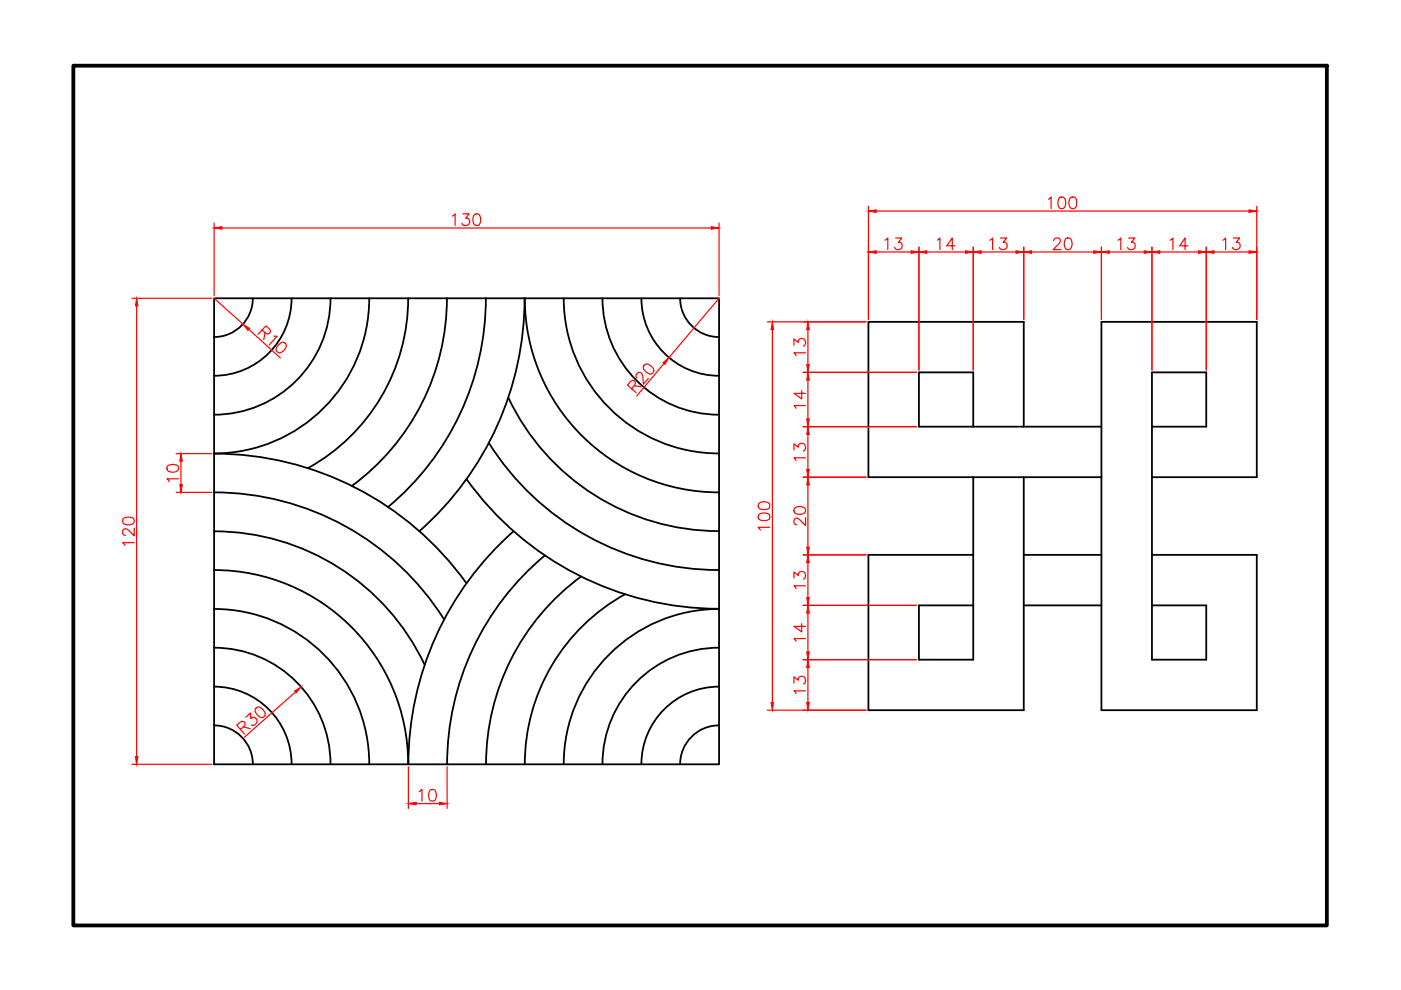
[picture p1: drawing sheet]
<svg xmlns="http://www.w3.org/2000/svg" width="297mm" height="210mm" viewBox="0 0 297 210" stroke-linecap="round" stroke-linejoin="round" font-family="sans-serif">
<!-- layer: Model -->
<g fill="none" stroke="#000" stroke-width=".38">
<path d="M45.4 63.2h107.1v98.9h-107.1zM53.6 63.2a8.2 8.2 0 0 1-8.2 8.3M61.8 63.2a16.4 16.4 0 0 1-16.4 16.5M70.1 63.2a24.7 24.7 0 0 1-24.7 24.7M78.3 63.2a32.9 32.9 0 0 1-32.9 32.9M86.5 63.2a41.2 41.2 0 0 1-21.2 36M94.8 63.2a49.4 49.4 0 0 1-20.2 39.8M103 63.2a57.6 57.6 0 0 1-20.7 44.3M111.2 63.2a65.8 65.8 0 0 1-22.3 49.4M111.3 63.2a41.2 41.2 0 0 0 41.1 41.2M119.5 63.2a32.9 32.9 0 0 0 32.9 32.9M127.7 63.2a24.7 24.7 0 0 0 24.7 24.7"/>
<path d="M136 63.2a16.4 16.4 0 0 0 16.4 16.5M144.2 63.2a8.2 8.2 0 0 0 8.2 8.3M45.4 96.2a65.8 65.8 0 0 1 53.5 27.4M103.7 93.9a57.6 57.6 0 0 0 48.7 27M107.8 84.4a49.4 49.4 0 0 0 44.6 28.2M206.3 90.5v-11.5h-11.5v11.5h38.7M217.1 90.5v-22.3h-33v33h49.4M244.2 90.5h11.5v-11.5h-11.5v60.9h11.5v-11.5h-11.5M45.4 104.4a57.6 57.6 0 0 1 48.7 26.9M45.4 112.6a49.4 49.4 0 0 1 44.6 28.3M98.9 101.6a65.8 65.8 0 0 0 53.5 27.5M108.9 112.6a65.8 65.8 0 0 0-22.3 49.4"/>
<path d="M115.5 117.8a57.6 57.6 0 0 0-20.7 44.2M206.3 101.2v38.7h-11.5v-11.5h11.5M217.1 101.2v49.4h-33v-33h22.2M217.1 117.6h16.4M244.2 101.2h22.3v-33h-33v82.4h33v-33h-22.3M45.4 120.9a41.2 41.2 0 0 1 41.1 41.1M45.4 129.1a32.9 32.9 0 0 1 32.9 32.9M45.4 137.3a24.7 24.7 0 0 1 24.7 24.7M123.2 122.3a49.4 49.4 0 0 0-20.1 39.7M132.5 126a41.2 41.2 0 0 0-21.2 36M152.4 137.3a24.7 24.7 0 0 0-24.7 24.7M152.4 129.1a32.9 32.9 0 0 0-32.9 32.9"/>
<path d="M217.1 128.4h16.4M45.4 153.8a8.2 8.2 0 0 1 8.2 8.2M45.4 145.6a16.4 16.4 0 0 1 16.4 16.4M152.4 145.6a16.4 16.4 0 0 0-16.4 16.4M152.4 153.8a8.2 8.2 0 0 0-8.2 8.2"/>
</g>
<!-- layer: dim -->
<g fill="none" stroke="#f00" stroke-width=".25">
<path d="M45.4 47.3v15.4M47 48.3h103.8M95.9 45.8l.6-.5v2.5M98.1 45.3h1.4l-.8 1a.79 .79 0 0 1 .9 .9 .79 .79 0 0 1-1.1 .6l-.4-.1-.2-.4M100.6 45.5a.75 .75 0 0 1 1.2 .3 2.12 2.12 0 0 1-.2 1.9 .86 .86 0 0 1-1.2-.4 1.88 1.88 0 0 1 .2-1.8zM152.5 47.3v15.4M184.1 43.7v24M185.8 53.4h7.4M185.8 44.7h79M187.6 50.9l.6-.4v2.4M189.9 50.5h1.3l-.7 .9a.79 .79 0 0 1 .8 .9 .79 .79 0 0 1-1.1 .6l-.3-.1-.2-.3M194.8 52.4v26"/>
<path d="M196.5 53.4h8.2M198.7 50.9l.6-.4v2.4M202.5 52.1h-1.8l1.2-1.6v2.4M206.3 52.4v26M208 53.4h7.4M209.9 50.9l.6-.4v2.4M212.1 50.5h1.3l-.7 .9a.79 .79 0 0 1 .9 .9 .79 .79 0 0 1-1.1 .6l-.4-.1-.2-.3M217.1 52.4v15.3M218.7 53.4h13.2M222.3 42.2l.6-.4v2.4M223.4 51l.1-.3a.82 .82 0 0 1 1.2 0 .85 .85 0 0 1-.2 1l-1.2 1.2h1.6M224.6 41.9a.86 .86 0 0 1 1.2 .3 1.88 1.88 0 0 1-.2 1.9 .75 .75 0 0 1-1.2-.3 2.12 2.12 0 0 1 .2-1.9z"/>
<path d="M226 50.5a.86 .86 0 0 1 1.2 .4 1.88 1.88 0 0 1-.3 1.9 .75 .75 0 0 1-1.1-.3 2.12 2.12 0 0 1 .2-2zM227 41.9a.86 .86 0 0 1 1.2 .3 2.21 2.21 0 0 1-.3 1.9 .8 .8 0 0 1-1.1-.3 1.97 1.97 0 0 1 .2-1.9zM233.5 52.4v15.3M235.2 53.4h7.4M237 50.9l.6-.4v2.4M239.3 50.5h1.3l-.7 .9a.79 .79 0 0 1 .8 .9 .79 .79 0 0 1-1.1 .6l-.3-.1-.2-.3M244.2 52.4v26M245.9 53.4h8.2M248.1 50.9l.6-.4v2.4M251.9 52.1h-1.8l1.2-1.6v2.4M255.7 52.4v26M257.4 53.4h7.4"/>
<path d="M259.3 50.9l.6-.4v2.4M261.5 50.5h1.3l-.7 .9a.79 .79 0 0 1 .9 .9 .79 .79 0 0 1-1.1 .6l-.4-.1-.2-.3M266.5 43.7v24M28 63.2h16.9M29 64.9v95.5M45.4 63.2l6.1 5.5M52.8 69.9l6.7 6M55.6 69.9l.8 .8 .5 .1a.58 .58 0 0 0 .4-.7l-.9-1-1.7 1.8M56.2 70.5l-.3 1.5M58.1 71.2l.7 .1-1.7 1.8M58.9 73.3a1.14 1.14 0 0 1 1.5-.6l.2 .2a1.13 1.13 0 0 1-.5 1.5l-.5 .3a.74 .74 0 0 1-.8-.1 .74 .74 0 0 1-.2-.8zM136.6 77.3a1.21 1.21 0 0 1 1.6 .4l.3 .5a.76 .76 0 0 1 0 .8 .76 .76 0 0 1-.9 .3 2.09 2.09 0 0 1-1.2-1.4z"/>
<path d="M140.8 77.1l-5.8 6.9M152.5 63.2l-10.7 12.6M162.7 68.2h20.9M163.8 69.9v79M168.3 73.2v-1.3l1 .7a.79 .79 0 0 1 .9-.9 .79 .79 0 0 1 .6 1.1l-.1 .4-.4 .2M170.3 79h24M170.8 74.8h-2.5l.5 .6M171.3 69.9v7.4M35.5 98.8a2 2 0 0 1 2.2 0 .8 .8 0 0 1-.3 1.2 1.97 1.97 0 0 1-1.9-.3zM37.4 96.2h7.5M38.4 97.8v4.9M133.9 82.4l.8-1.1a.55 .55 0 0 0-.7-.6l-1 1 1.9 1.6"/>
<path d="M134.4 81.8l1.5 .2M135.1 80.2l-.3-.5a.76 .76 0 0 1 1.1-.7l.4 .8 .1 1.6 1.1-1.2M168.3 95.4v-1.3l1 .7a.79 .79 0 0 1 .9-.8 .79 .79 0 0 1 .6 1l-.1 .4-.4 .2M170 82.8v1.8l-1.7-1.2h2.5M170.3 90.5h24M170.8 86h-2.5l.5 .6M170.8 97.1h-2.5l.5 .5M171.3 80.6v8.2M171.3 92.1v7.4M26.1 110a2 2 0 0 1 2.2 0 .8 .8 0 0 1-.3 1.2 1.97 1.97 0 0 1-1.9-.3zM28.5 115.1h-2.5l.5 .5M28.5 112v1.6l-1.2-1.2a.74 .74 0 0 0-1.2 0 .9 .9 0 0 0 .1 1l.4 .1"/>
<path d="M37.4 104.4h7.5M37.9 101.5h-2.5l.5 .6M160.9 109.1a1.98 1.98 0 0 1 2.2 0 .86 .86 0 0 1-.4 1.2 2.01 2.01 0 0 1-1.8-.2l-.1-.4zM160.9 106.8a1.8 1.8 0 0 1 2.2 0 .86 .86 0 0 1-.4 1.2 2.21 2.21 0 0 1-1.8-.3l-.1-.3zM163.2 111.8h-2.4l.4 .6M168.5 107.7a1.92 1.92 0 0 1 2.2 0 .8 .8 0 0 1-.4 1.2 2.01 2.01 0 0 1-1.8-.2l-.2-.4zM170.3 101.2h13.3M170.3 117.6h13.3M170.8 109.8v1.6l-1.5-1.4a.57 .57 0 0 0-1 .4l.2 .6 .4 .3M171.3 102.8v13.2M171.3 119.3v7.4M168.3 122.6v-1.3l1 .7a.82 .82 0 0 1 1.1-.8 .82 .82 0 0 1 .3 1.4l-.4 .2"/>
<path d="M170 132.2v1.8l-1.7-1.2h2.5M170.3 128.4h24M170.3 139.9h24M170.8 124.2h-2.5l.5 .6M170.8 135.4h-2.5l.5 .6M171.3 130v8.2M51 154.6l.8-.6a.66 .66 0 0 0-.1-1l-.4-.1-1.1 .9 1.6 1.8M51.6 154.1l1.5 .4M52.1 152.1l1-.9 .1 1.2a.8 .8 0 0 1 1.2 .1 .8 .8 0 0 1-.4 1.2l-.3 .1-.4-.1M54.2 150.2l.2-.2a1.14 1.14 0 0 1 1.5 .6l.3 .5a.76 .76 0 0 1-.2 .8 .76 .76 0 0 1-.9 .2 1.97 1.97 0 0 1-1-1.6zM62.6 146.7l-10.8 9.6M162.7 150.6h20.9"/>
<path d="M168.3 144.8v-1.3l1 .7a.79 .79 0 0 1 .9-.8 .79 .79 0 0 1 .6 1l-.1 .4-.4 .2M170.8 146.5h-2.5l.5 .5M171.3 141.5v7.4M28 162.1h16.9M86.6 162.6v8.8M88.2 170.4h4.9M88.9 167.9l.6-.5v2.4M91.2 167.5a.8 .8 0 0 1 1.2 .4 2.12 2.12 0 0 1-.2 1.9 .86 .86 0 0 1-1.2-.4 2.01 2.01 0 0 1 .2-1.9zM94.8 162.6v8.8"/>
</g>
<g fill="#f00" stroke="#f00" stroke-width=".21">
<path d="M184.1 53.4l1.7-.2v.5z"/>
<path d="M193.2 53.2l1.6 .2-1.6 .3z"/>
<path d="M194.8 53.4l1.7-.2v.5z"/>
<path d="M204.7 53.2l1.6 .2-1.6 .3z"/>
<path d="M206.3 53.4l1.7-.2v.5z"/>
<path d="M215.4 53.2l1.7 .2-1.7 .3z"/>
<path d="M217.1 53.4l1.6-.2v.5z"/>
<path d="M231.9 53.2l1.6 .2-1.6 .3z"/>
<path d="M233.5 53.4l1.7-.2v.5z"/>
<path d="M242.6 53.2l1.6 .2-1.6 .3z"/>
<path d="M244.2 53.4l1.7-.2v.5z"/>
<path d="M254.1 53.2l1.6 .2-1.6 .3z"/>
<path d="M255.7 53.4l1.7-.2v.5z"/>
<path d="M264.8 53.2l1.7 .2-1.7 .3z"/>
<path d="M171.3 68.2l.3 1.7h-.6z"/>
<path d="M171 77.3h.6l-.3 1.7z"/>
<path d="M171.3 79l.3 1.6h-.6z"/>
<path d="M171 88.8h.6l-.3 1.7z"/>
<path d="M171.3 90.5l.3 1.6h-.6z"/>
<path d="M171 99.5h.6l-.3 1.7z"/>
<path d="M171.3 101.2l.3 1.6h-.6z"/>
<path d="M171 116h.6l-.3 1.6z"/>
<path d="M171.3 117.6l.3 1.7h-.6z"/>
<path d="M171 126.7h.6l-.3 1.7z"/>
<path d="M171.3 128.4l.3 1.6h-.6z"/>
<path d="M171 138.2h.6l-.3 1.7z"/>
<path d="M171.3 139.9l.3 1.6h-.6z"/>
<path d="M171 148.9h.6l-.3 1.7z"/>
<path d="M163.8 68.2l.2 1.7h-.5z"/>
<path d="M163.5 148.9h.5l-.2 1.7z"/>
<path d="M184.1 44.7l1.7-.2v.5z"/>
<path d="M264.8 44.5l1.7 .2-1.7 .3z"/>
<path d="M51.5 68.7l1.4 .9-.4 .5z"/>
<path d="M140.6 76.9l1.2-1.1-.8 1.5z"/>
<path d="M62.5 146.5l1.4-.9-1.1 1.3z"/>
<path d="M45.4 48.3l1.6-.3v.6z"/>
<path d="M150.8 48l1.7 .3-1.7 .3z"/>
<path d="M29 63.2l.3 1.7h-.6z"/>
<path d="M28.7 160.4h.6l-.3 1.7z"/>
<path d="M38.4 96.2l.3 1.6h-.6z"/>
<path d="M38.1 102.7h.6l-.3 1.7z"/>
<path d="M86.6 170.4l1.6-.3v.5z"/>
<path d="M93.1 170.1l1.7 .3-1.7 .2z"/>
</g>
<!-- layer: boder -->
<path d="M15.6 13.9h265.7v182.3h-265.7z" fill="none" stroke="#000" stroke-width=".8"/>
</svg>
